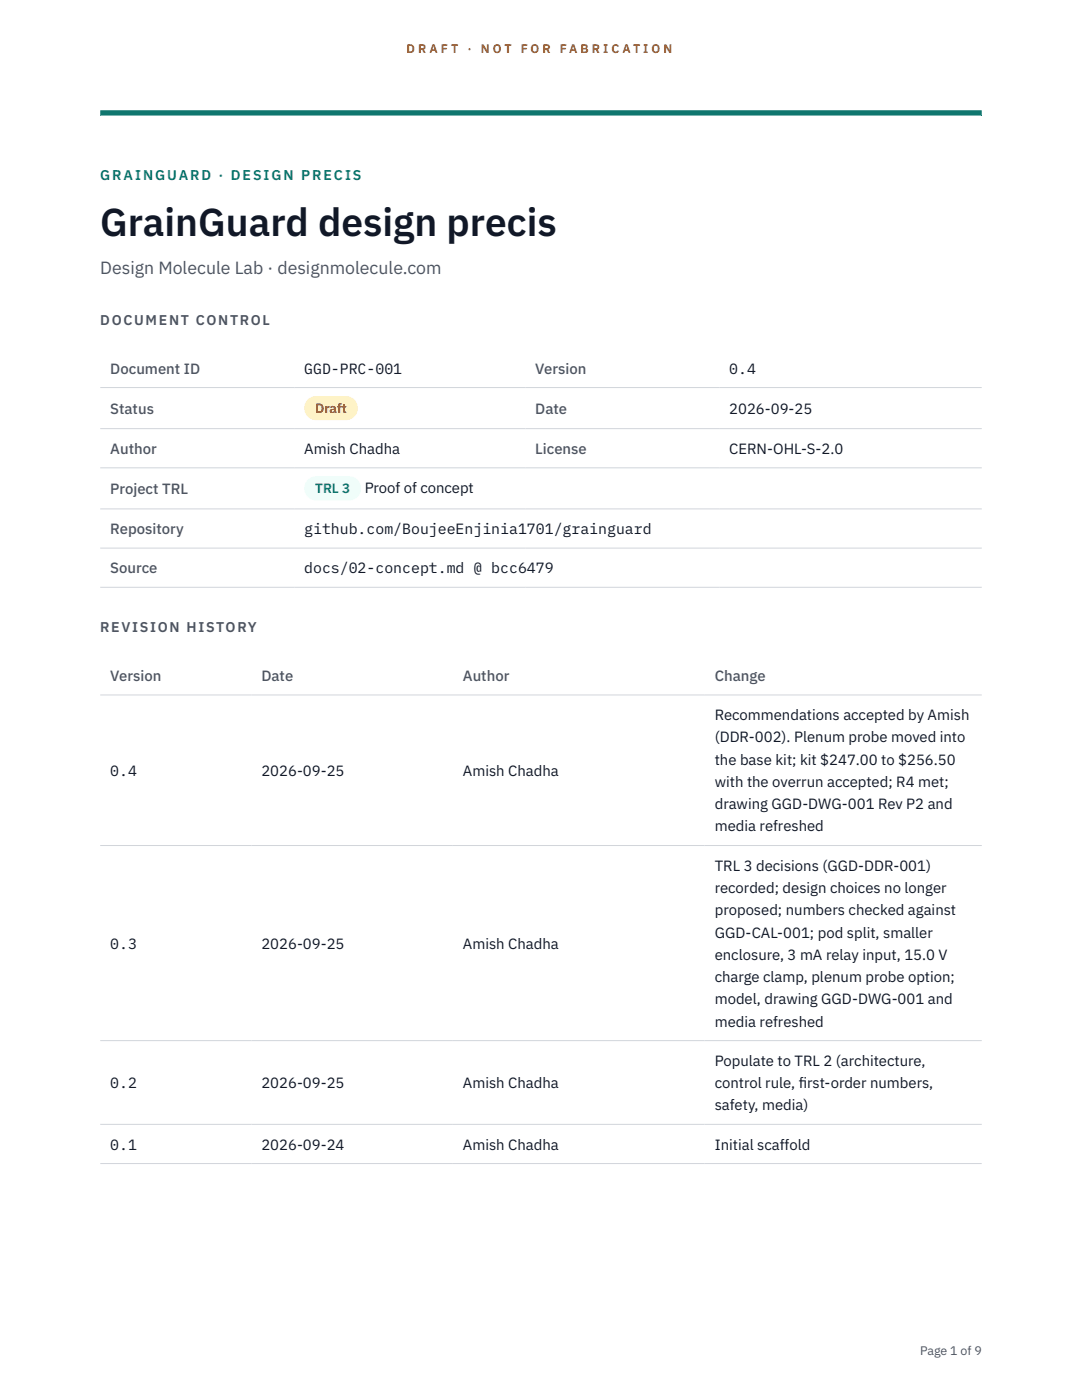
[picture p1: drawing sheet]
<svg xmlns="http://www.w3.org/2000/svg" width="216mm" height="279mm" viewBox="0 0 216 279" stroke-linecap="round" stroke-linejoin="round" font-family="sans-serif">
<defs><g id="words">
<text font-size="7.8" fill="#111827" x="20" y="47.1">GrainGuard design precis</text>
<text font-size="3.5" fill="#4b5563" x="20" y="54.6">Design Molecule Lab · designmolecule.com</text>
<g font-size="3" fill="#4b5563">
<text x="22" y="74.5">Document ID</text>
<text x="106.8" y="74.5">Version</text>
<text x="22" y="82.6">Status</text>
<text x="106.8" y="82.6">Date</text>
<text x="22" y="90.6">Author</text>
<text x="106.8" y="90.6">License</text>
<text x="22" y="98.6">Project TRL</text>
<text x="22" y="106.6">Repository</text>
<text x="22" y="114.4">Source</text>
<text x="22" y="135.9">Version</text>
<text x="52.2" y="135.9">Date</text>
<text x="92.4" y="135.9">Author</text>
<text x="142.6" y="135.9">Change</text>
</g>
<g font-size="3" fill="#111827">
<text x="60.7" y="74.5">GGD-PRC-001</text>
<text x="145.5" y="74.5">0.4</text>
<text x="145.5" y="82.6">2026-09-25</text>
<text x="60.7" y="90.6">Amish Chadha</text>
<text x="145.5" y="90.6">CERN-OHL-S-2.0</text>
<text x="72.8" y="98.5">Proof of concept</text>
<text x="60.7" y="106.6">github.com/BoujeeEnjinia1701/grainguard</text>
<text x="60.7" y="114.4">docs/02-concept.md @ bcc6479</text>
<text x="142.6" y="143.7">Recommendations accepted by Amish</text>
<text x="142.6" y="148.2">(DDR-002). Plenum probe moved into</text>
<text x="22" y="154.8">0.4</text>
<text x="52.2" y="154.8">2026-09-25</text>
<text x="92.4" y="154.8">Amish Chadha</text>
<text x="142.6" y="152.6">the base kit; kit $247.00 to $256.50</text>
<text x="142.6" y="157.1">with the overrun accepted; R4 met;</text>
<text x="142.6" y="161.5">drawing GGD-DWG-001 Rev P2 and</text>
<text x="142.6" y="165.9">media refreshed</text>
<text x="142.6" y="173.8">TRL 3 decisions (GGD-DDR-001)</text>
<text x="142.6" y="178.2">recorded; design choices no longer</text>
<text x="142.6" y="182.7">proposed; numbers checked against</text>
<text x="22" y="189.3">0.3</text>
<text x="52.2" y="189.3">2026-09-25</text>
<text x="92.4" y="189.3">Amish Chadha</text>
<text x="142.6" y="187.1">GGD-CAL-001; pod split, smaller</text>
<text x="142.6" y="191.5">enclosure, 3 mA relay input, 15.0 V</text>
<text x="142.6" y="196">charge clamp, plenum probe option;</text>
<text x="142.6" y="200.4">model, drawing GGD-DWG-001 and</text>
<text x="142.6" y="204.9">media refreshed</text>
<text x="142.6" y="212.7">Populate to TRL 2 (architecture,</text>
<text x="22" y="217.1">0.2</text>
<text x="52.2" y="217.1">2026-09-25</text>
<text x="92.4" y="217.1">Amish Chadha</text>
<text x="142.6" y="217.1">control rule, f</text>
<text x="142.6" y="221.6">safety, media)</text>
<text x="159.4" y="217.1">irst-order numbers,</text>
<text x="22" y="229.4">0.1</text>
<text x="52.2" y="229.4">2026-09-24</text>
<text x="92.4" y="229.4">Amish Chadha</text>
<text x="142.6" y="229.4">Initial scaffold</text>
</g>
<text font-size="2.8" fill="#0f766e" x="20" y="36">GRAINGUARD · DESIGN PRECIS</text>
<g font-size="2.8" fill="#4b5563">
<text x="20" y="64.8">DOCUMENT CONTROL</text>
<text x="20" y="126.2">REVISION HISTORY</text>
</g>
<text font-size="2.7" fill="#92400e" x="62.9" y="82.5">Draft</text>
<text font-size="2.7" fill="#0f766e" x="62.9" y="98.5">TRL 3</text>
<g font-size="2.5" fill="#b45309">
<text x="81.1" y="10.5">D R A F T</text>
<text x="93.3" y="10.5">·</text>
<text x="95.9" y="10.5">N O T</text>
<text x="103.9" y="10.5">F O R</text>
<text x="111.7" y="10.5">F A B R I C A T I O N</text>
</g>
<text font-size="2.5" fill="#4b5563" x="183.6" y="270.3">Page 1 of 9</text>
</g></defs>
<path d="M20 23.1h175.9zM20 22h175.9v1.1h-175.9z" fill-rule="evenodd" fill="#0f766e"/>
<path d="M20 77.3h175.9M20 85.5h175.9M20 93.4h175.9M20 101.6h175.9M20 109.4h175.9M20 117.2h175.9M20 138.7h175.9M20 168.7h175.9M20 207.7h175.9M20 224.4h175.9M20 232.2h175.9" fill="none" stroke="#d1d5db" stroke-width=".2"/>
<path d="M60.7 79h10.7v4.9h-10.7z" fill="#fef3c7"/>
<path d="M60.7 95.1h11.4v4.8h-11.4z" fill="#f0fdfa"/>
<use href="#words"/>
</svg>
